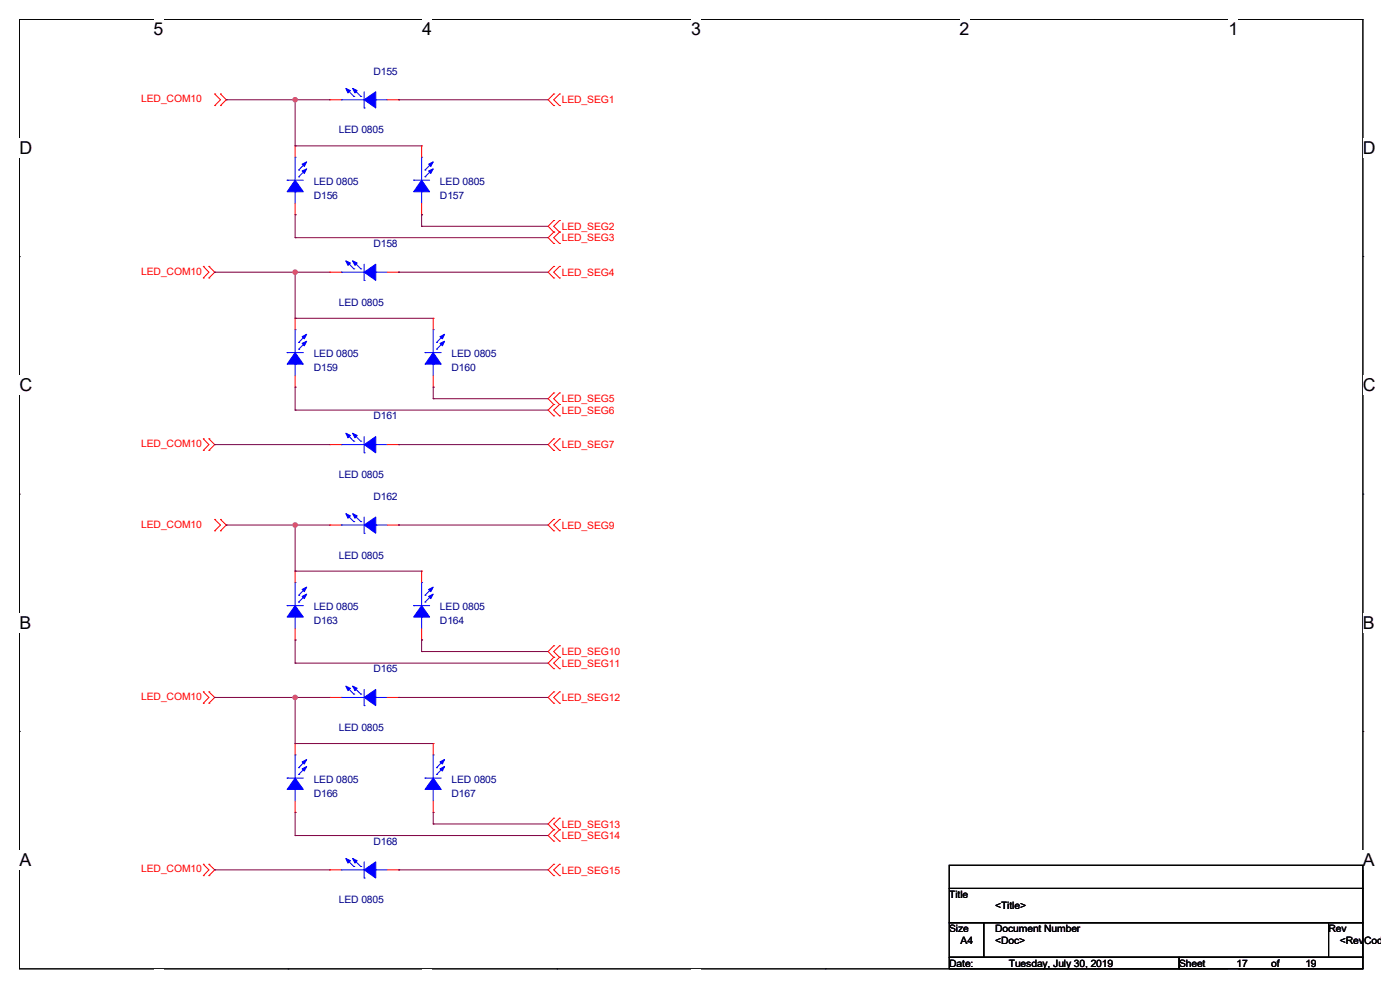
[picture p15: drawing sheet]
<svg xmlns="http://www.w3.org/2000/svg" width="297mm" height="210mm" viewBox="0 0 297 210" stroke-linecap="round" stroke-linejoin="round" font-family="sans-serif">
<defs><g id="words">
<g font-size="3.8">
<text x="32.6" y="7.5">5</text>
<text x="89.6" y="7.5">4</text>
<text x="146.6" y="7.5">3</text>
<text x="203.6" y="7.5">2</text>
<text x="260.6" y="7.5">1</text>
<text x="4.1" y="32.6">D</text>
<text x="289.1" y="32.6">D</text>
<text x="4.1" y="83">C</text>
<text x="289.1" y="83">C</text>
<text x="4.1" y="133.3">B</text>
<text x="289.1" y="133.3">B</text>
<text x="4.1" y="183.7">A</text>
<text x="289.1" y="183.7">A</text>
</g>
<g font-size="2.2" fill="#000080">
<text x="79.2" y="15.8">D155</text>
<text x="71.9" y="28.3">LED 0805</text>
<text x="66.5" y="39.2">LED 0805</text>
<text x="93.3" y="39.2">LED 0805</text>
<text x="66.5" y="42.2">D156</text>
<text x="93.3" y="42.2">D157</text>
<text x="79.2" y="52.4">D158</text>
<text x="71.9" y="64.9">LED 0805</text>
<text x="66.5" y="75.8">LED 0805</text>
<text x="95.8" y="75.8">LED 0805</text>
<text x="66.5" y="78.7">D159</text>
<text x="95.8" y="78.7">D160</text>
<text x="79.2" y="89">D161</text>
<text x="71.9" y="101.4">LED 0805</text>
<text x="79.2" y="106.1">D162</text>
<text x="71.9" y="118.5">LED 0805</text>
<text x="66.5" y="129.5">LED 0805</text>
<text x="93.3" y="129.5">LED 0805</text>
<text x="66.5" y="132.4">D163</text>
<text x="93.3" y="132.4">D164</text>
<text x="79.2" y="142.7">D165</text>
<text x="71.9" y="155.1">LED 0805</text>
<text x="66.5" y="166.1">LED 0805</text>
<text x="95.8" y="166.1">LED 0805</text>
<text x="66.5" y="169">D166</text>
<text x="95.8" y="169">D167</text>
<text x="79.2" y="179.2">D168</text>
<text x="71.9" y="191.6">LED 0805</text>
</g>
<g font-size="2.2" fill="#f00">
<text x="30" y="21.7">LED_COM10</text>
<text x="119.2" y="21.9">LED_SEG1</text>
<text x="119.2" y="48.8">LED_SEG2</text>
<text x="119.2" y="51.2">LED_SEG3</text>
<text x="30" y="58.3">LED_COM10</text>
<text x="119.2" y="58.5">LED_SEG4</text>
<text x="119.2" y="85.3">LED_SEG5</text>
<text x="119.2" y="87.8">LED_SEG6</text>
<text x="30" y="94.9">LED_COM10</text>
<text x="119.2" y="95.1">LED_SEG7</text>
<text x="30" y="111.9">LED_COM10</text>
<text x="119.2" y="112.2">LED_SEG9</text>
<text x="119.2" y="139">LED_SEG10</text>
<text x="119.2" y="141.4">LED_SEG11</text>
<text x="30" y="148.5">LED_COM10</text>
<text x="119.2" y="148.8">LED_SEG12</text>
<text x="119.2" y="175.6">LED_SEG13</text>
<text x="119.2" y="178">LED_SEG14</text>
<text x="30" y="185.1">LED_COM10</text>
<text x="119.2" y="185.3">LED_SEG15</text>
</g>
<g font-size="2.2">
<text x="201.4" y="190.5">Title</text>
<text x="201.4" y="197.7">Size</text>
<text x="211.1" y="197.7">Document Number</text>
<text x="211.1" y="192.9">&lt;Title&gt;</text>
<text x="281.8" y="197.7">Rev</text>
<text x="203.8" y="200.2">A4</text>
<text x="211.1" y="200.2">&lt;Doc&gt;</text>
<text x="284.3" y="200.2">&lt;RevCode&gt;</text>
<text x="201.4" y="205.1">Date:</text>
<text x="214" y="205.1">Tuesday, July 30, 2019</text>
<text x="250.1" y="205.1">Sheet</text>
<text x="262.3" y="205.1">17</text>
<text x="269.7" y="205.1">of</text>
<text x="276.9" y="205.1">19</text>
</g>
</g></defs>
<path d="M4.1 4.1h285v201.4h-285z" fill="none" stroke="#000" stroke-width=".21"/>
<g fill="#fff">
<path d="M32.6 4.1h2.1v4.2h-2.1z"/>
<path d="M32.6 205.5h2.1v.4h-2.1z"/>
</g>
<path d="M61.1 4.1h.1M61.1 205.5h.1" fill="none" stroke="#000" stroke-width=".21"/>
<g fill="#fff">
<path d="M89.6 4.1h2.1v4.2h-2.1z"/>
<path d="M89.6 205.5h2.1v.4h-2.1z"/>
</g>
<path d="M118.1 4.1h.1M118.1 205.5h.1" fill="none" stroke="#000" stroke-width=".21"/>
<g fill="#fff">
<path d="M146.6 4.1h2.1v4.2h-2.1z"/>
<path d="M146.6 205.5h2.1v.4h-2.1z"/>
</g>
<path d="M175.1 4.1h.1M175.1 205.5h.1" fill="none" stroke="#000" stroke-width=".21"/>
<g fill="#fff">
<path d="M203.6 4.1h2.1v4.2h-2.1z"/>
<path d="M203.6 205.5h2.1v.4h-2.1z"/>
</g>
<path d="M232.1 4.1h.1M232.1 205.5h.1" fill="none" stroke="#000" stroke-width=".21"/>
<g fill="#fff">
<path d="M260.6 4.1h2.1v4.2h-2.1z"/>
<path d="M260.6 205.5h2.1v.4h-2.1z"/>
<path d="M4.1 29.3h2.8v4.2h-2.8z"/>
<path d="M289.1 29.3h2.8v4.2h-2.8z"/>
<path d="M4.1 79.6h2.8v4.2h-2.8z"/>
<path d="M289.1 79.6h2.8v4.2h-2.8z"/>
</g>
<path d="M4.1 54.4h.1M289.1 54.4h.1" fill="none" stroke="#000" stroke-width=".21"/>
<g fill="#fff">
<path d="M4.1 130h2.5v4.2h-2.5z"/>
<path d="M289.1 130h2.6v4.2h-2.6z"/>
</g>
<path d="M4.1 104.8h.1M289.1 104.8h.1" fill="none" stroke="#000" stroke-width=".21"/>
<g fill="#fff">
<path d="M4.1 180.3h2.6v4.2h-2.6z"/>
<path d="M289.1 180.3h2.6v4.2h-2.6z"/>
</g>
<path d="M4.1 155.2h.1M289.1 155.2h.1M201.4 183.6h87.7v4.9h-87.7zM201.4 188.5h87.7v7.2h-87.7zM201.4 195.7h7.3v7.4h-7.3zM208.7 195.7h73.2v7.4h-73.2zM281.9 195.7h7.2v7.4h-7.2zM201.4 203.1h48.7v2.4h-48.7zM250.1 203.1h39v2.4h-39z" fill="none" stroke="#000" stroke-width=".21"/>
<g fill="none" stroke="#f00" stroke-width=".21">
<path d="M45.6 19.9h.1M45.6 19.9l1.2 1.3-1.2 1.2M46.8 19.9h.1M46.8 19.9l1.2 1.3-1.2 1.2M117.5 19.9h.1M117.5 19.9l-1.2 1.3 1.2 1.2M118.7 19.9h.1M118.7 19.9l-1.2 1.3 1.2 1.2M45.6 22.4h.1M46.8 22.4h.1M62.6 30.9h.1M62.6 30.9v2.5"/>
<path d="M69.9 21.2h.1M69.9 21.2h2.5M82.1 21.2h2.5M84.6 21.2h.1M89.5 30.9h.1M89.5 30.9v2.5M117.5 22.4h.1M118.7 22.4h.1M43.1 56.5h.1M43.1 59h.1M43.1 56.5l1.2 1.2-1.2 1.3M44.3 59h.1"/>
<path d="M44.3 56.5h.1M44.3 56.5l1.3 1.2-1.3 1.3M62.6 45.6h.1M62.6 43.1v2.5M69.9 57.7h.1M69.9 57.7h2.5M82.1 57.7h2.5M84.6 57.7h.1M89.5 45.6h.1M89.5 43.1v2.5M117.5 46.8h.1M117.5 49.2h.1"/>
<path d="M117.5 51.6h.1M117.5 56.5h.1M117.5 59h.1M117.5 46.8l-1.2 1.2 1.2 1.2M117.5 49.2l-1.2 1.2 1.2 1.2M117.5 56.5l-1.2 1.2 1.2 1.3M118.7 49.2h.1M118.7 46.8h.1M118.7 51.6h.1M118.7 59h.1M118.7 56.5h.1M118.7 46.8l-1.2 1.2 1.2 1.2"/>
<path d="M118.7 49.2l-1.2 1.2 1.2 1.2M118.7 56.5l-1.2 1.2 1.2 1.3M62.6 67.5h.1M62.6 67.5v2.4M62.6 79.7v2.4M91.9 67.5h.1M91.9 67.5v2.4M91.9 79.7v2.4M43.1 93.1h.1M43.1 95.5h.1M43.1 93.1l1.2 1.2-1.2 1.2M44.3 95.5h.1"/>
<path d="M44.3 93.1h.1M44.3 93.1l1.3 1.2-1.3 1.2M62.6 82.1h.1M69.9 94.3h.1M69.9 94.3h2.5M82.1 94.3h2.5M84.6 94.3h.1M91.9 82.1h.1M117.5 83.4h.1M117.5 85.8h.1M117.5 88.2h.1M117.5 93.1h.1"/>
<path d="M117.5 95.5h.1M117.5 83.4l-1.2 1.2 1.2 1.2M117.5 85.8l-1.2 1.2 1.2 1.2M117.5 93.1l-1.2 1.2 1.2 1.2M118.7 85.8h.1M118.7 83.4h.1M118.7 88.2h.1M118.7 95.5h.1M118.7 93.1h.1M118.7 83.4l-1.2 1.2 1.2 1.2M118.7 85.8l-1.2 1.2 1.2 1.2M118.7 93.1l-1.2 1.2 1.2 1.2"/>
<path d="M45.6 110.2h.1M45.6 112.6h.1M45.6 110.2l1.2 1.2-1.2 1.2M46.8 112.6h.1M46.8 110.2h.1M46.8 110.2l1.2 1.2-1.2 1.2M69.9 111.4h.1M69.9 111.4h2.5M82.1 111.4h2.5M84.6 111.4h.1M117.5 110.2h.1M117.5 112.6h.1"/>
<path d="M117.5 110.2l-1.2 1.2 1.2 1.2M118.7 112.6h.1M118.7 110.2h.1M118.7 110.2l-1.2 1.2 1.2 1.2M62.6 135.8h.1M62.6 121.2h.1M62.6 121.2v2.4M62.6 133.3v2.5M89.5 135.8h.1M89.5 121.2h.1M89.5 121.2v2.4M89.5 133.3v2.5"/>
<path d="M117.5 137h.1M117.5 139.4h.1M117.5 137l-1.2 1.2 1.2 1.2M117.5 139.4l-1.2 1.3 1.2 1.2M118.7 139.4h.1M118.7 137h.1M118.7 137l-1.2 1.2 1.2 1.2M118.7 139.4l-1.2 1.3 1.2 1.2M43.1 146.8h.1M43.1 149.2h.1M43.1 146.8l1.2 1.2-1.2 1.2M44.3 149.2h.1"/>
<path d="M44.3 146.8h.1M44.3 146.8l1.3 1.2-1.3 1.2M62.6 157.7h.1M62.6 157.7v2.4M69.9 148h.1M69.9 148h2.5M82.1 148h2.5M84.6 148h.1M91.9 157.7h.1M91.9 157.7v2.4M117.5 141.9h.1M117.5 146.8h.1"/>
<path d="M117.5 149.2h.1M117.5 146.8l-1.2 1.2 1.2 1.2M118.7 141.9h.1M118.7 149.2h.1M118.7 146.8h.1M118.7 146.8l-1.2 1.2 1.2 1.2M62.6 172.3h.1M62.6 169.9v2.4M91.9 172.3h.1M91.9 169.9v2.4M117.5 173.6h.1M117.5 176h.1"/>
<path d="M117.5 178.4h.1M117.5 173.6l-1.2 1.2 1.2 1.2M117.5 176l-1.2 1.2 1.2 1.2M118.7 176h.1M118.7 173.6h.1M118.7 178.4h.1M118.7 173.6l-1.2 1.2 1.2 1.2M118.7 176l-1.2 1.2 1.2 1.2M43.1 183.3h.1M43.1 185.8h.1M43.1 183.3l1.2 1.2-1.2 1.3M44.3 185.8h.1"/>
<path d="M44.3 183.3h.1M44.3 183.3l1.3 1.2-1.3 1.3M69.9 184.5h.1M69.9 184.5h2.5M82.1 184.5h2.5M84.6 184.5h.1M117.5 183.3h.1M117.5 185.8h.1M117.5 183.3l-1.2 1.2 1.2 1.3M118.7 185.8h.1M118.7 183.3h.1M118.7 183.3l-1.2 1.2 1.2 1.3"/>
</g>
<g fill="none" stroke="#00f" stroke-width=".21">
<path d="M73.6 19l1.5 1.4M75.1 19l1.4 1.4M77.3 19.5v3.4M60.9 38.2h.1M60.9 38.2h3.4M62.6 33.4h.1M62.6 33.4v4.8M63.4 37.5h.1M63.4 36.1h.1M64.8 36.1l-1.4 1.4M64.8 34.6l-1.4 1.5M72.4 21.2h.1"/>
<path d="M72.4 21.2h4.9M75.1 20.4h.1M76.5 20.4h.1M77.3 22.9h.1M79.7 21.2h.1M79.7 21.2h2.4M87.8 38.2h.1M87.8 38.2h3.3M89.5 33.4h.1M89.5 33.4v4.8M90.2 37.5h.1M90.2 36.1h.1"/>
<path d="M91.7 36.1l-1.5 1.4M91.7 34.6l-1.5 1.5M62.6 40.7h.1M62.6 40.7v2.4M72.4 57.7h.1M72.4 57.7h4.9M73.6 55.5l1.5 1.5M75.1 57h.1M75.1 55.5l1.4 1.5M76.5 57h.1M77.3 59.5h.1M77.3 56v3.5"/>
<path d="M79.7 57.7h.1M79.7 57.7h2.4M89.5 40.7h.1M89.5 40.7v2.4M60.9 74.8h.1M60.9 74.8h3.4M62.6 77.3h.1M62.6 69.9h.1M62.6 69.9v4.9M62.6 77.3v2.4M63.4 74.1h.1M63.4 72.6h.1"/>
<path d="M64.8 72.6l-1.4 1.5M64.8 71.2l-1.4 1.4M90.2 74.8h.1M90.2 74.8h3.4M91.9 77.3h.1M91.9 69.9h.1M91.9 69.9v4.9M91.9 77.3v2.4M92.6 74.1h.1M92.6 72.6h.1M94.1 72.6l-1.5 1.5M94.1 71.2l-1.5 1.4"/>
<path d="M72.4 94.3h.1M72.4 94.3h4.9M73.6 92.1l1.5 1.5M75.1 93.6h.1M75.1 92.1l1.4 1.5M76.5 93.6h.1M77.3 96.1h.1M77.3 92.6v3.5M79.7 94.3h.1M79.7 94.3h2.4M72.4 111.4h.1M72.4 111.4h4.9"/>
<path d="M73.6 109.2l1.5 1.5M75.1 110.7h.1M75.1 109.2l1.4 1.5M76.5 110.7h.1M77.3 113.1h.1M77.3 109.7v3.4M79.7 111.4h.1M79.7 111.4h2.4M60.9 128.5h.1M60.9 128.5h3.4M62.6 130.9h.1M62.6 123.6h.1"/>
<path d="M62.6 123.6v4.9M62.6 130.9v2.4M63.4 127.7h.1M63.4 126.3h.1M64.8 126.3l-1.4 1.4M64.8 124.8l-1.4 1.5M87.8 128.5h.1M87.8 128.5h3.3M89.5 130.9h.1M89.5 123.6h.1M89.5 123.6v4.9M89.5 130.9v2.4"/>
<path d="M90.2 127.7h.1M90.2 126.3h.1M91.7 126.3l-1.5 1.4M91.7 124.8l-1.5 1.5M72.4 148h.1M72.4 148h4.9M73.6 145.8l1.5 1.4M75.1 147.2h.1M75.1 145.8l1.4 1.4M76.5 147.2h.1M77.3 149.7h.1M77.3 146.3v3.4"/>
<path d="M79.7 148h.1M79.7 148h2.4M60.9 165.1h.1M60.9 165.1h3.4M62.6 167.5h.1M62.6 160.1h.1M62.6 160.1v5M62.6 167.5v2.4M63.4 164.3h.1M63.4 162.9h.1M64.8 162.9l-1.4 1.4M64.8 161.4l-1.4 1.5"/>
<path d="M90.2 165.1h.1M90.2 165.1h3.4M91.9 167.5h.1M91.9 160.1h.1M91.9 160.1v5M91.9 167.5v2.4M92.6 164.3h.1M92.6 162.9h.1M94.1 162.9l-1.5 1.4M94.1 161.4l-1.5 1.5M72.4 184.5h.1M72.4 184.5h4.9"/>
<path d="M73.6 182.4l1.5 1.4M75.1 183.8h.1M75.1 182.4l1.4 1.4M76.5 183.8h.1M77.3 186.3h.1M77.3 182.8v3.5M79.7 184.5h.1M79.7 184.5h2.4"/>
</g>
<g fill="#00f" stroke="#00f" stroke-width=".21">
<path d="M91.9 74.8l1.7 2.5h-3.4z" fill-rule="evenodd"/>
<path d="M93.3 71.4l1-.5-.4 1z" fill-rule="evenodd"/>
<path d="M93.3 72.9l1-.5-.4 1z" fill-rule="evenodd"/>
<path d="M77.3 148l2.4-1.7v3.4z" fill-rule="evenodd"/>
<path d="M73.4 145.5l.9 .5-.5 .5z" fill-rule="evenodd"/>
<path d="M74.8 145.5l1 .5-.5 .5z" fill-rule="evenodd"/>
<path d="M77.3 21.2l2.4-1.7v3.4z" fill-rule="evenodd"/>
<path d="M73.4 18.8l.9 .4-.5 .5z" fill-rule="evenodd"/>
<path d="M74.8 18.8l1 .4-.5 .5z" fill-rule="evenodd"/>
<path d="M62.6 165.1l1.7 2.4h-3.4z" fill-rule="evenodd"/>
<path d="M64.1 161.6l1-.5-.5 1z" fill-rule="evenodd"/>
<path d="M64.1 163.1l1-.5-.5 1z" fill-rule="evenodd"/>
<path d="M77.3 94.3l2.4-1.7v3.5z" fill-rule="evenodd"/>
<path d="M73.4 91.9l.9 .5-.5 .5z" fill-rule="evenodd"/>
<path d="M74.8 91.9l1 .5-.5 .5z" fill-rule="evenodd"/>
<path d="M91.9 165.1l1.7 2.4h-3.4z" fill-rule="evenodd"/>
<path d="M93.3 161.6l1-.5-.4 1z" fill-rule="evenodd"/>
<path d="M93.3 163.1l1-.5-.4 1z" fill-rule="evenodd"/>
<path d="M62.6 38.2l1.7 2.5h-3.4z" fill-rule="evenodd"/>
<path d="M64.1 34.8l1-.5-.5 1z" fill-rule="evenodd"/>
<path d="M64.1 36.3l1-.5-.5 1z" fill-rule="evenodd"/>
<path d="M89.5 38.2l1.6 2.5h-3.3z" fill-rule="evenodd"/>
<path d="M90.9 34.8l1-.5-.5 1z" fill-rule="evenodd"/>
<path d="M90.9 36.3l1-.5-.5 1z" fill-rule="evenodd"/>
<path d="M77.3 111.4l2.4-1.7v3.4z" fill-rule="evenodd"/>
<path d="M73.4 109l.9 .4-.5 .5z" fill-rule="evenodd"/>
<path d="M74.8 109l1 .4-.5 .5z" fill-rule="evenodd"/>
<path d="M77.3 184.5l2.4-1.7v3.5z" fill-rule="evenodd"/>
<path d="M73.4 182.1l.9 .5-.5 .5z" fill-rule="evenodd"/>
<path d="M74.8 182.1l1 .5-.5 .5z" fill-rule="evenodd"/>
<path d="M62.6 128.5l1.7 2.4h-3.4z" fill-rule="evenodd"/>
<path d="M64.1 125.1l1-.6-.5 1z" fill-rule="evenodd"/>
<path d="M64.1 126.5l1-.5-.5 1z" fill-rule="evenodd"/>
<path d="M77.3 57.7l2.4-1.7v3.5z" fill-rule="evenodd"/>
<path d="M73.4 55.3l.9 .5-.5 .5z" fill-rule="evenodd"/>
<path d="M74.8 55.3l1 .5-.5 .5z" fill-rule="evenodd"/>
<path d="M89.5 128.5l1.6 2.4h-3.3z" fill-rule="evenodd"/>
<path d="M90.9 125.1l1-.6-.5 1z" fill-rule="evenodd"/>
<path d="M90.9 126.5l1-.5-.5 1z" fill-rule="evenodd"/>
<path d="M62.6 74.8l1.7 2.5h-3.4z" fill-rule="evenodd"/>
<path d="M64.1 71.4l1-.5-.5 1z" fill-rule="evenodd"/>
<path d="M64.1 72.9l1-.5-.5 1z" fill-rule="evenodd"/>
</g>
<g fill="none" stroke="#800040" stroke-width=".21">
<path d="M48 21.2h.1M48 21.2h21.9M62.6 21.2h.1M62.6 30.9h.1M62.6 21.2v9.7M62.6 30.9h26.9M84.6 21.2h.1M84.6 21.2h31.7M45.6 57.7h.1M45.6 57.7h24.3M62.6 45.6h.1M62.6 50.4h.1"/>
<path d="M62.6 57.7h.1M62.6 45.6v4.8M62.6 57.7v9.8M62.6 50.4h53.7M84.6 57.7h.1M84.6 57.7h31.7M89.5 45.6h.1M89.5 48h.1M89.5 45.6v2.4M89.5 48h26.8M62.6 67.5h.1M62.6 67.5h29.3"/>
<path d="M45.6 94.3h.1M45.6 94.3h24.3M62.6 82.1h.1M62.6 87h.1M62.6 82.1v4.9M62.6 87h53.7M84.6 94.3h.1M84.6 94.3h31.7M91.9 82.1h.1M91.9 84.6h.1M91.9 82.1v2.5M91.9 84.6h24.4"/>
<path d="M48 111.4h.1M48 111.4h21.9M62.6 111.4h.1M62.6 111.4v9.8M84.6 111.4h.1M84.6 111.4h31.7M62.6 121.2h.1M62.6 135.8h.1M62.6 135.8v4.9M62.6 121.2h26.9M89.5 135.8h.1M89.5 138.2h.1"/>
<path d="M89.5 135.8v2.4M89.5 138.2h26.8M45.6 148h.1M45.6 148h24.3M62.6 140.7h.1M62.6 148h.1M62.6 157.7h.1M62.6 148v9.7M62.6 140.7h53.7M62.6 157.7h29.3M84.6 148h.1M84.6 148h31.7"/>
<path d="M62.6 172.3h.1M62.6 177.2h.1M62.6 172.3v4.9M62.6 177.2h53.7M91.9 172.3h.1M91.9 174.8h.1M91.9 172.3v2.5M91.9 174.8h24.4M45.6 184.5h.1M45.6 184.5h24.3M84.6 184.5h.1M84.6 184.5h31.7"/>
</g>
<g fill="#f0f" stroke="#f0f" stroke-width=".21">
<circle cx="62.6" cy="21.2" r=".47"/>
<circle cx="62.6" cy="57.7" r=".47"/>
<circle cx="62.6" cy="111.4" r=".47"/>
<circle cx="62.6" cy="148" r=".47"/>
</g>
<use href="#words"/>
</svg>
